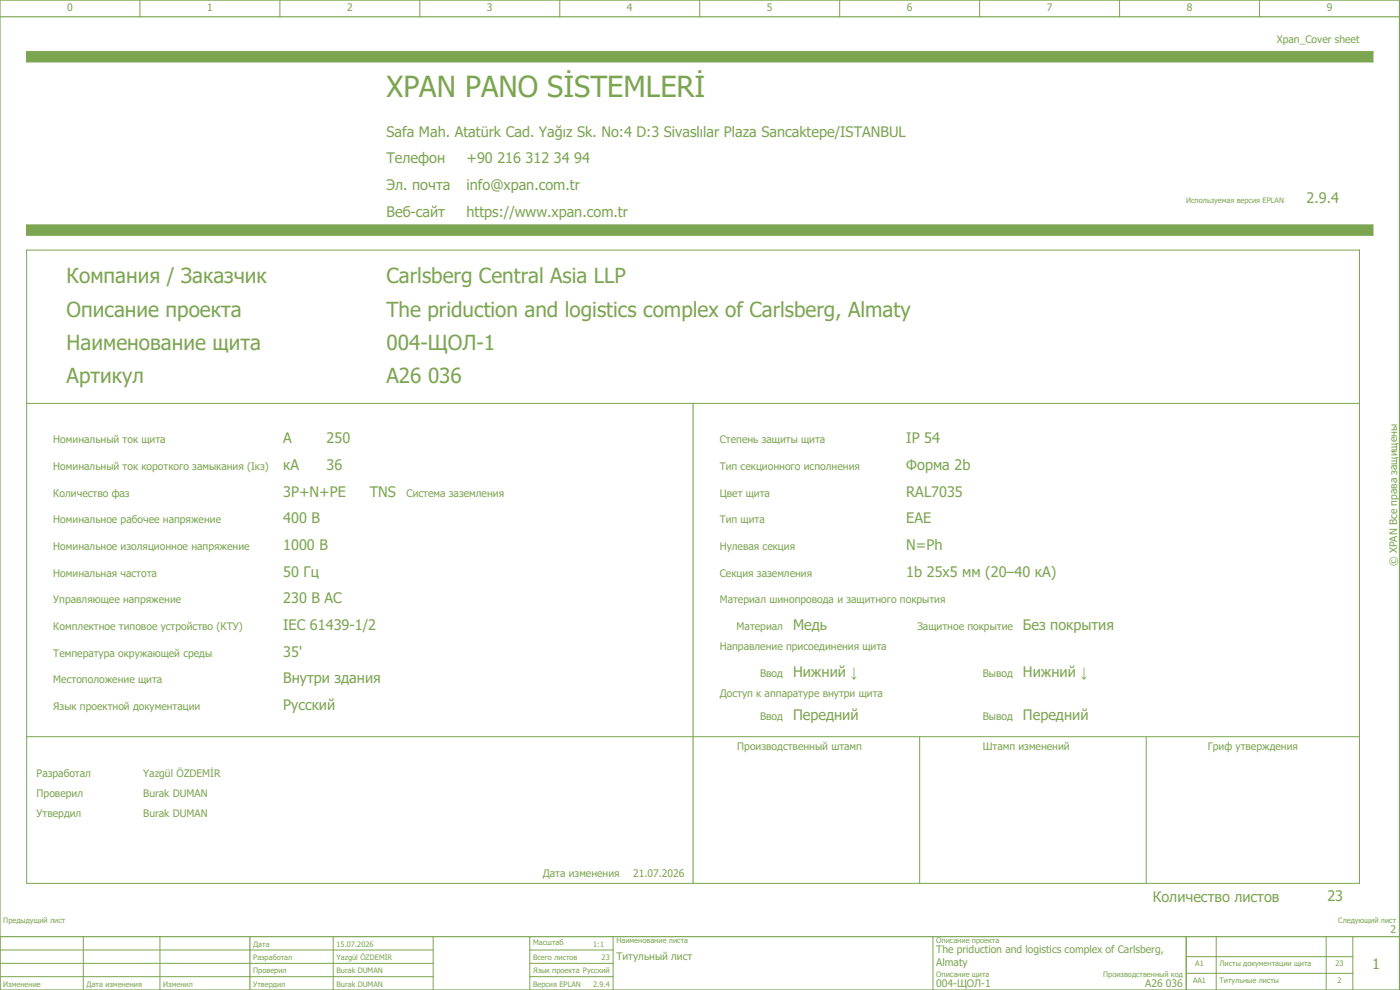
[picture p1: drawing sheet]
<svg xmlns="http://www.w3.org/2000/svg" width="420mm" height="297mm" viewBox="0 0 420 297" stroke-linecap="round" stroke-linejoin="round" font-family="sans-serif">
<defs><g id="words">
<text font-size="8.7" fill="#7ca552" x="116" y="29">XPAN PANO SİSTEMLERİ</text>
<g font-size="6.2" fill="#7ca552">
<text x="20" y="85">Компания / Заказчик</text>
<text x="116" y="85">Carlsberg Central Asia LLP</text>
<text x="20" y="95">Описание проекта</text>
<text x="116" y="95">The priduction and logistics complex of Carlsberg, Almaty</text>
<text x="20" y="105">Наименование щита</text>
<text x="116" y="105">004-ЩОЛ-1</text>
<text x="20" y="115">Артикул</text>
<text x="116" y="115">A26 036</text>
</g>
<g font-size="4.3" fill="#7ca552">
<text x="116" y="41">Safa Mah. Atatürk Cad. Yağız Sk. No:4 D:3 Sivaslılar Plaza Sancaktepe/ISTANBUL</text>
<text x="116" y="49">Телефон</text>
<text x="140" y="49">+90 216 312 34 94</text>
<text x="116" y="57">Эл. почта</text>
<text x="140" y="57">info@xpan.com.tr</text>
<text x="116" y="65">Веб-сайт</text>
<text x="140" y="65">https://www.xpan.com.tr</text>
<text x="392.1" y="61">2.9.4</text>
<text x="85" y="133">A</text>
<text x="98" y="133">250</text>
<text x="272" y="133">IP 54</text>
<text x="85" y="141">кА</text>
<text x="98" y="141">36</text>
<text x="272" y="141">Форма 2b</text>
<text x="85" y="149">3P+N+PE</text>
<text x="111" y="149">TNS</text>
<text x="272" y="149">RAL7035</text>
<text x="85" y="157">400 В</text>
<text x="272" y="157">EAE</text>
<text x="85" y="165">1000 В</text>
<text x="272" y="165">N=Ph</text>
<text x="85" y="173">50 Гц</text>
<text x="272" y="173">1b 25x5 мм (20–40 кА)</text>
<text x="85" y="181">230 В AC</text>
<text x="85" y="189">IEC 61439-1/2</text>
<text x="238" y="189">Медь</text>
<text x="307" y="189">Без покрытия</text>
<text x="85" y="197">35'</text>
<text x="238" y="203">Нижний ↓</text>
<text x="307" y="203">Нижний ↓</text>
<text x="85" y="205">Внутри здания</text>
<text x="85" y="213">Русский</text>
<text x="238" y="216">Передний</text>
<text x="307" y="216">Передний</text>
<text x="345.9" y="270.8">Количество листов</text>
<text x="398.4" y="270.5">23</text>
<text x="411.8" y="290.8">1</text>
</g>
<g font-size="3.1" fill="#7ca552">
<text x="20.2" y="3.4">0</text>
<text x="62.2" y="3.4">1</text>
<text x="104.2" y="3.4">2</text>
<text x="146.2" y="3.4">3</text>
<text x="188.2" y="3.4">4</text>
<text x="230.2" y="3.4">5</text>
<text x="272.2" y="3.4">6</text>
<text x="314.2" y="3.4">7</text>
<text x="356.2" y="3.4">8</text>
<text x="398.2" y="3.4">9</text>
<text x="383.2" y="13">Xpan_Cover sheet</text>
<text x="16" y="133">Номинальный ток щита</text>
<text x="216" y="133">Степень защиты щита</text>
<text x="16" y="141">Номинальный ток короткого замыкания (Iкз)</text>
<text x="216" y="141">Тип секционного исполнения</text>
<text x="16" y="149">Количество фаз</text>
<text x="122" y="149">Система заземления</text>
<text x="216" y="149">Цвет щита</text>
<text x="16" y="157">Номинальное рабочее напряжение</text>
<text x="216" y="157">Тип щита</text>
<text x="16" y="165">Номинальное изоляционное напряжение</text>
<text x="216" y="165">Нулевая секция</text>
<text x="16" y="173">Номинальная частота</text>
<text x="216" y="173">Секция заземления</text>
<text x="419.4" y="169.9" transform="rotate(-90 419.4 169.9)">© XPAN Все права защищены</text>
<text x="16" y="181">Управляющее напряжение</text>
<text x="216" y="181">Материал шинопровода и защитного покрытия</text>
<text x="16" y="189">Комплектное типовое устройство (КТУ)</text>
<text x="221.1" y="189">Материал</text>
<text x="275.3" y="189">Защитное покрытие</text>
<text x="16" y="197">Температура окружающей среды</text>
<text x="216" y="195">Направление присоединения щита</text>
<text x="228.1" y="203">Ввод</text>
<text x="295" y="203">Вывод</text>
<text x="16" y="205">Местоположение щита</text>
<text x="216" y="209">Доступ к аппаратуре внутри щита</text>
<text x="16" y="213">Язык проектной документации</text>
<text x="228.1" y="216">Ввод</text>
<text x="295" y="216">Вывод</text>
<text x="221.3" y="225">Производственный штамп</text>
<text x="294.9" y="225">Штамп изменений</text>
<text x="362.4" y="225">Гриф утверждения</text>
<text x="11" y="233.3">Разработал</text>
<text x="43" y="233.3">Yazgül ÖZDEMİR</text>
<text x="11" y="239.3">Проверил</text>
<text x="43" y="239.3">Burak DUMAN</text>
<text x="11" y="245.3">Утвердил</text>
<text x="43" y="245.3">Burak DUMAN</text>
<text x="162.9" y="263.3">Дата изменения</text>
<text x="190" y="263.3">21.07.2026</text>
<text x="417.3" y="280">2</text>
<text x="281" y="286">The priduction and logistics complex of Carlsberg,</text>
<text x="185" y="288.1">Титульный лист</text>
<text x="281" y="289.8">Almaty</text>
<text x="281" y="296">004-ЩОЛ-1</text>
<text x="343.7" y="296">A26 036</text>
</g>
<g font-size="2.2" fill="#7ca552">
<text x="356" y="61">Используемая версия EPLAN</text>
<text x="1" y="277">Предыдущий лист</text>
<text x="401.6" y="277">Следующий лист</text>
<text x="76" y="284">Дата</text>
<text x="101" y="284">15.07.2026</text>
<text x="160" y="283.6">Масштаб</text>
<text x="178" y="284">1:1</text>
<text x="185" y="283">Наименование листа</text>
<text x="281" y="283">Описание проекта</text>
<text x="76" y="288">Разработал</text>
<text x="76" y="292">Проверил</text>
<text x="101" y="288">Yazgül ÖZDEMİR</text>
<text x="101" y="292">Burak DUMAN</text>
<text x="160" y="288">Всего листов</text>
<text x="160" y="292">Язык проекта Русский</text>
<text x="180.6" y="288">23</text>
<text x="281" y="293">Описание щита</text>
<text x="331.1" y="293">Производственный код</text>
<text x="358.7" y="289.9">A1</text>
<text x="366" y="289.9">Листы документации щита</text>
<text x="400.8" y="289.9">23</text>
<text x="1" y="296">Изменение</text>
<text x="26" y="296">Дата изменения</text>
<text x="49" y="296">Изменил</text>
<text x="76" y="296">Утвердил</text>
<text x="101" y="296">Burak DUMAN</text>
<text x="160" y="296">Версия EPLAN</text>
<text x="178" y="296">2.9.4</text>
<text x="358" y="294.9">AA1</text>
<text x="366" y="294.9">Титульные листы</text>
<text x="401.4" y="294.9">2</text>
</g>
</g></defs>
<path d="M0 0h420v297h-420zM0 5h420M208 121v144M0 281h420M75 281v16" fill="none" stroke="#7ca552" stroke-width=".35"/>
<g fill="none" stroke="#7ca552" stroke-width=".3">
<path d="M8 15.5h404v3h-404zM42 0v5M84 0v5M126 0v5M168 0v5M210 0v5M252 0v5M294 0v5M336 0v5M378 0v5M8 75h400v190h-400zM8 67.5h404v3h-404z"/>
<path d="M8 121h400M8 221h400M276 221v44M344 221v44M0 285h130M0 289h130M0 293h130M25 281v16M48 281v16M100 281v16M130 281v16M159 281v16"/>
<path d="M159 285h25M159 289h25M159 293h25M184 281v16M280 281v16M356 287h50M356 281v16M356 292h50M365 281v16M398 281v16M406 281v16"/>
</g>
<g fill="#7ca552" stroke="#7ca552" stroke-width=".3">
<path d="M8 67.5h404v3h-404z"/>
<path d="M8 15.5h404v3h-404z"/>
</g>
<use href="#words"/>
</svg>
